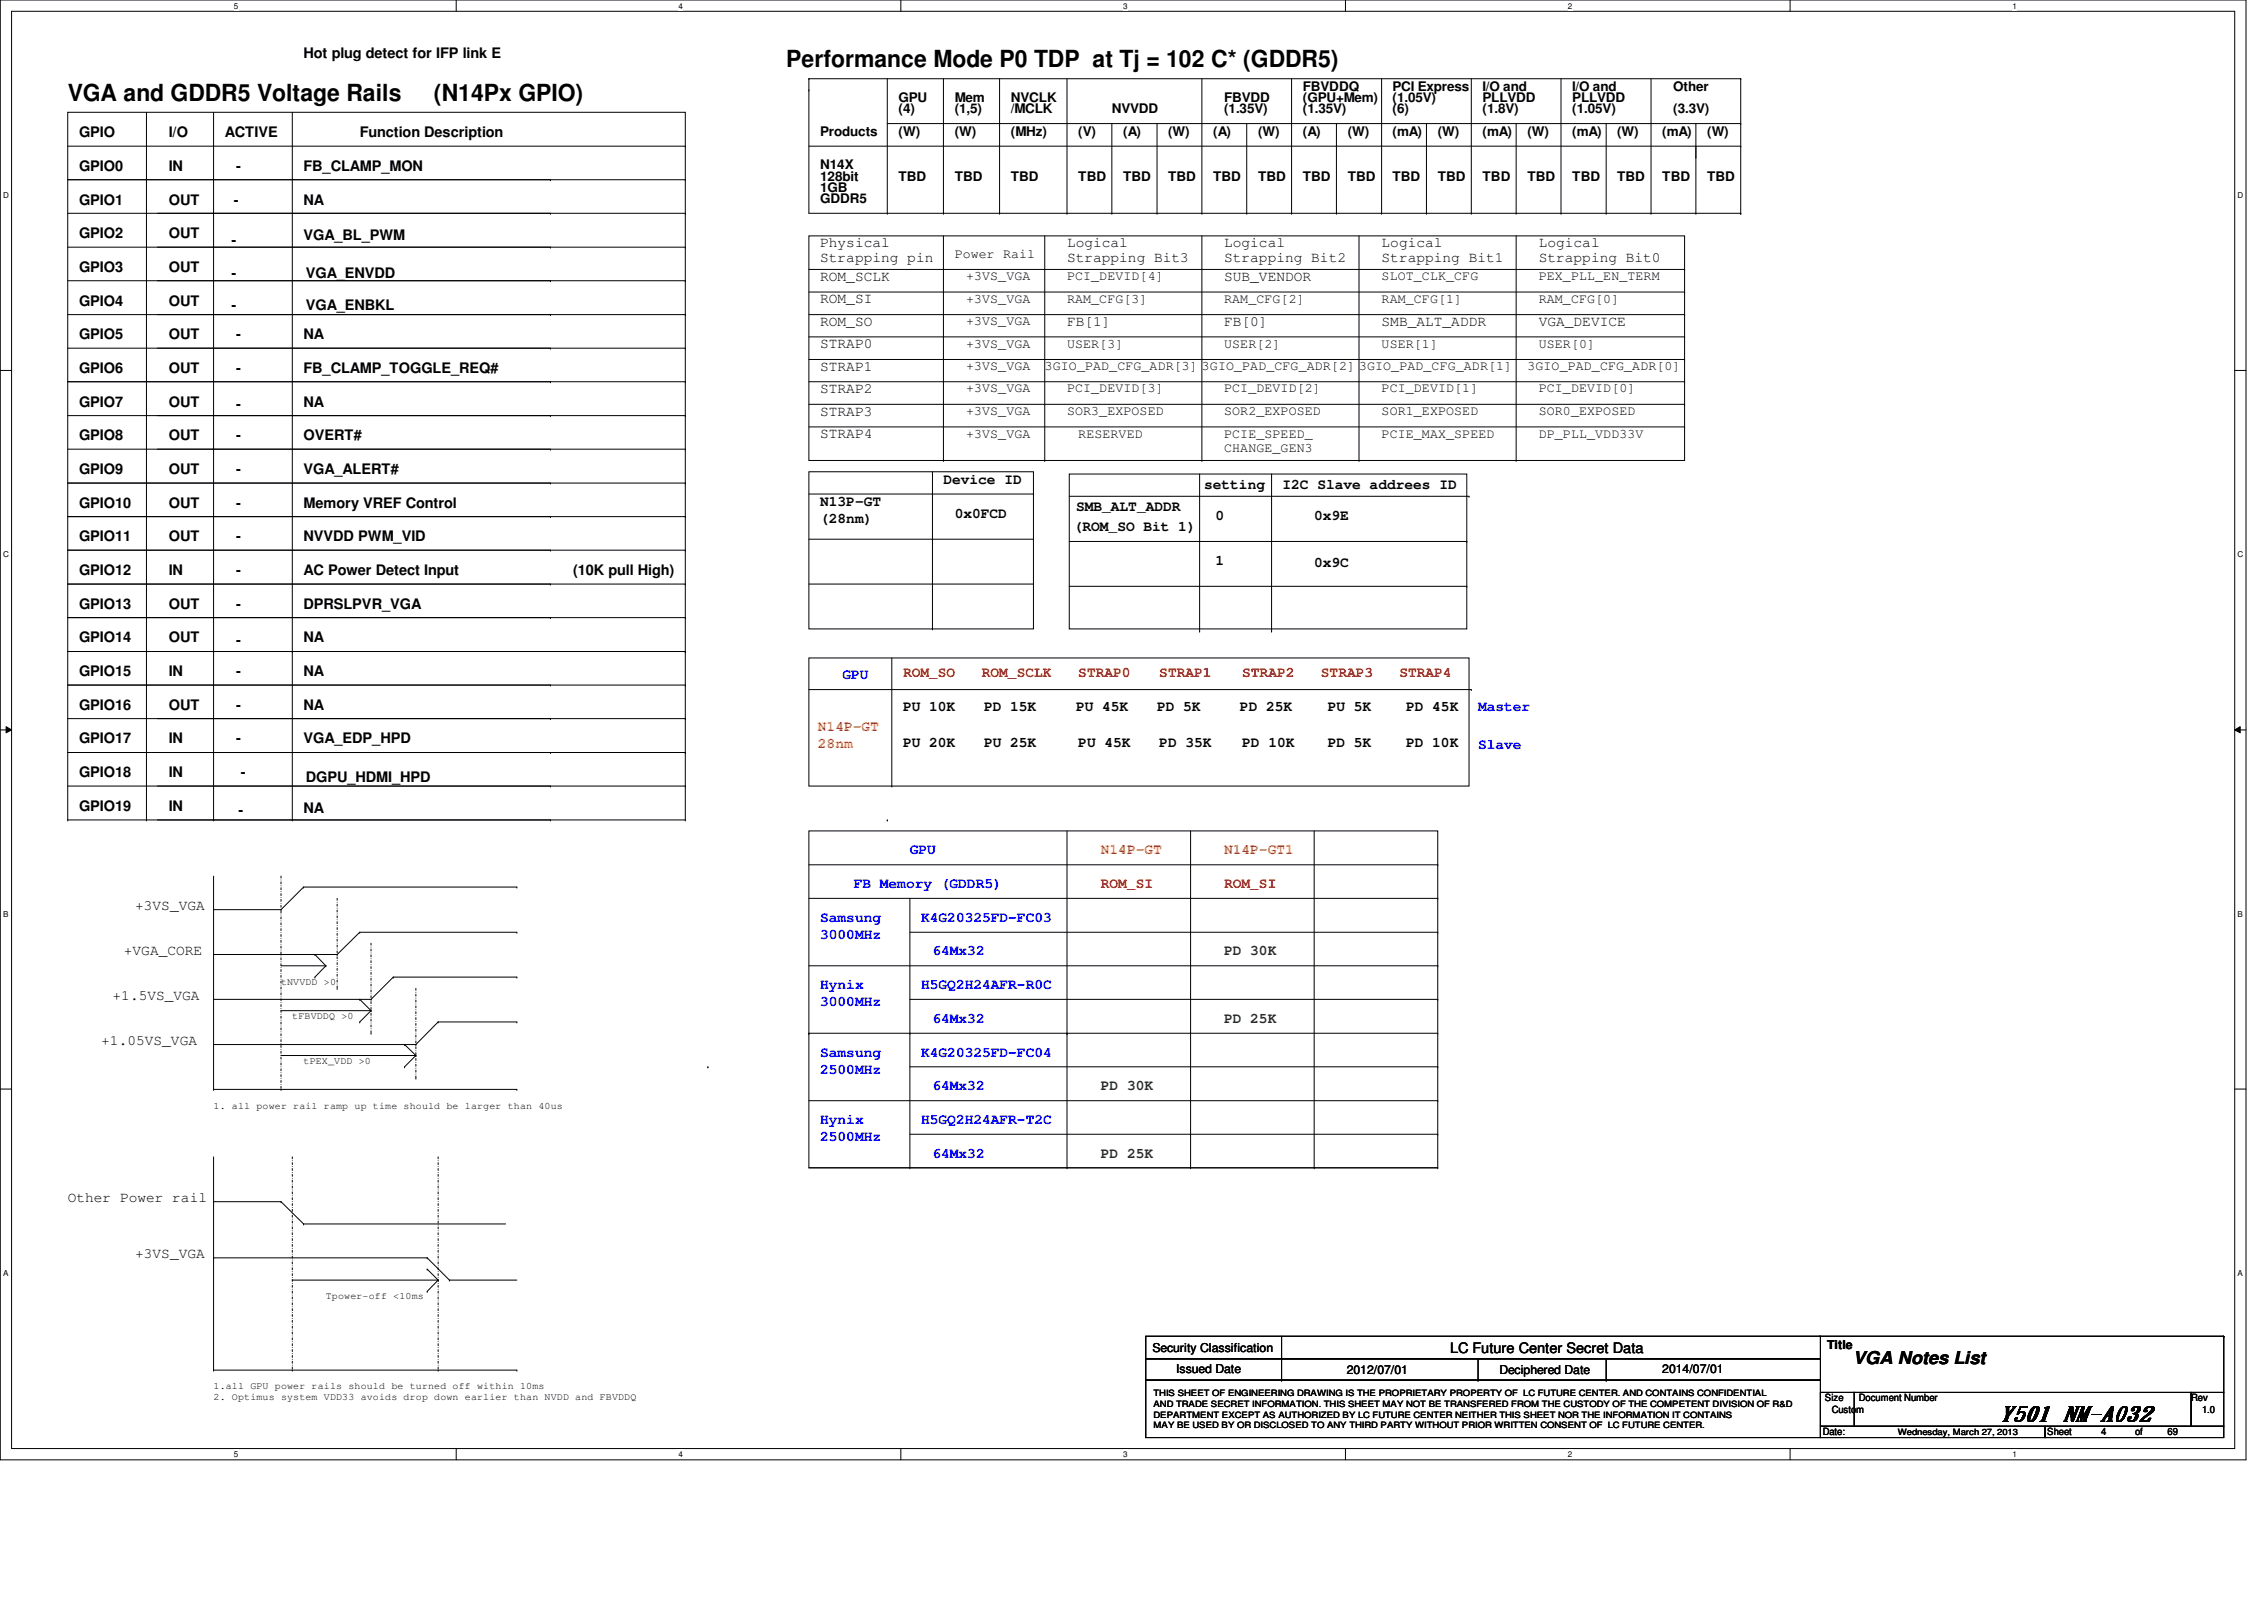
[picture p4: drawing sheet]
<svg xmlns="http://www.w3.org/2000/svg" width="297mm" height="210mm" viewBox="0 0 297 210" stroke-linecap="round" stroke-linejoin="round" font-family="sans-serif">
<defs><g id="words">
<g font-size="3.1">
<text x="103.2" y="8.8">Performance Mode P0 TDP at Tj = 102 C* (GDDR5)</text>
<text x="8.9" y="13.2">VGA and GDDR5 Voltage Rails</text>
<text x="56.9" y="13.2">(N14Px GPIO)</text>
</g>
<text font-size="2.8" x="262.4" y="186.4">Y501 NM-A032</text>
<text font-size="2.3" x="243.1" y="178.9">VGA Notes List</text>
<g font-size="1.9">
<text x="39.8" y="7.7">Hot plug detect for IFP link E</text>
<text x="10.4" y="18">GPIO</text>
<text x="22.1" y="18">I/O</text>
<text x="29.5" y="18">ACTIVE</text>
<text x="47.2" y="18">Function Description</text>
<text x="10.4" y="22.4">GPIO0</text>
<text x="22.1" y="22.4">IN</text>
<text x="31" y="22.4">-</text>
<text x="39.8" y="22.4">FB_CLAMP_MON</text>
<text x="10.4" y="26.8">GPIO1</text>
<text x="22.1" y="26.8">OUT</text>
<text x="30.7" y="26.8">-</text>
<text x="39.8" y="26.8">NA</text>
<text x="10.4" y="31.2">GPIO2</text>
<text x="10.4" y="35.7">GPIO3</text>
<text x="22.1" y="31.2">OUT</text>
<text x="22.1" y="35.7">OUT</text>
<text x="30.4" y="32.1">-</text>
<text x="39.8" y="31.5">VGA_BL_PWM</text>
<text x="107.6" y="32.4">Physical</text>
<text x="107.6" y="34.4">Strapping pin</text>
<text x="140" y="32.4">Logical</text>
<text x="140" y="34.4">Strapping Bit3</text>
<text x="160.6" y="32.4">Logical</text>
<text x="160.6" y="34.4">Strapping Bit2</text>
<text x="181.3" y="32.4">Logical</text>
<text x="181.3" y="34.4">Strapping Bit1</text>
<text x="201.9" y="32.4">Logical</text>
<text x="201.9" y="34.4">Strapping Bit0</text>
<text x="10.4" y="40.1">GPIO4</text>
<text x="22.1" y="40.1">OUT</text>
<text x="30.4" y="36.5">-</text>
<text x="30.4" y="40.7">-</text>
<text x="40.1" y="36.5">VGA_ENVDD</text>
<text x="40.1" y="40.7">VGA_ENBKL</text>
<text x="107.6" y="36.8">ROM_SCLK</text>
<text x="107.6" y="39.8">ROM_SI</text>
<text x="160.6" y="36.8">SUB_VENDOR</text>
<text x="10.4" y="44.5">GPIO5</text>
<text x="22.1" y="44.5">OUT</text>
<text x="31" y="44.5">-</text>
<text x="39.8" y="44.5">NA</text>
<text x="107.6" y="45.7">STRAP0</text>
<text x="107.6" y="42.8">ROM_SO</text>
<text x="140" y="42.8">FB[1]</text>
<text x="160.6" y="42.8">FB[0]</text>
<text x="181.3" y="42.8">SMB_ALT_ADDR</text>
<text x="201.9" y="42.8">VGA_DEVICE</text>
<text x="10.4" y="48.9">GPIO6</text>
<text x="10.4" y="53.3">GPIO7</text>
<text x="22.1" y="48.9">OUT</text>
<text x="22.1" y="53.3">OUT</text>
<text x="31" y="53.6">-</text>
<text x="31" y="48.9">-</text>
<text x="39.8" y="53.3">NA</text>
<text x="39.8" y="48.9">FB_CLAMP_TOGGLE_REQ#</text>
<text x="107.6" y="48.6">STRAP1</text>
<text x="107.6" y="51.6">STRAP2</text>
<text x="10.4" y="57.8">GPIO8</text>
<text x="22.1" y="57.8">OUT</text>
<text x="31" y="57.8">-</text>
<text x="39.8" y="57.8">OVERT#</text>
<text x="107.6" y="54.5">STRAP3</text>
<text x="107.6" y="57.5">STRAP4</text>
<text x="10.4" y="62.2">GPIO9</text>
<text x="22.1" y="62.2">OUT</text>
<text x="31" y="62.2">-</text>
<text x="39.8" y="62.2">VGA_ALERT#</text>
<text x="123.8" y="63.5">Device ID</text>
<text x="158" y="64.1">setting</text>
<text x="168.3" y="64.1">I2C Slave addrees ID</text>
<text x="10.4" y="66.6">GPIO10</text>
<text x="10.4" y="71">GPIO11</text>
<text x="22.1" y="66.6">OUT</text>
<text x="22.1" y="71">OUT</text>
<text x="31" y="71">-</text>
<text x="31" y="66.6">-</text>
<text x="39.8" y="71">NVVDD PWM_VID</text>
<text x="39.8" y="66.6">Memory VREF Control</text>
<text x="107.6" y="66.4">N13P-GT</text>
<text x="107.6" y="68.6">(28nm)</text>
<text x="125.3" y="67.9">0x0FCD</text>
<text x="140.9" y="69.7">(ROM_SO Bit 1)</text>
<text x="141.2" y="67">SMB_ALT_ADDR</text>
<text x="159.5" y="68.2">0</text>
<text x="172.4" y="68.2">0x9E</text>
<text x="10.4" y="75.4">GPIO12</text>
<text x="22.1" y="75.4">IN</text>
<text x="31" y="75.4">-</text>
<text x="39.8" y="75.4">AC Power Detect Input</text>
<text x="75.2" y="75.4">(10K pull High)</text>
<text x="159.5" y="74.1">1</text>
<text x="172.4" y="74.4">0x9C</text>
<text x="10.4" y="79.9">GPIO13</text>
<text x="22.1" y="79.9">OUT</text>
<text x="31" y="79.9">-</text>
<text x="39.8" y="79.9">DPRSLPVR_VGA</text>
<text x="10.4" y="88.7">GPIO15</text>
<text x="10.4" y="84.3">GPIO14</text>
<text x="22.1" y="88.7">IN</text>
<text x="22.1" y="84.3">OUT</text>
<text x="31" y="88.7">-</text>
<text x="31" y="84.6">-</text>
<text x="39.8" y="84.3">NA</text>
<text x="39.8" y="88.7">NA</text>
<text x="10.4" y="93.1">GPIO16</text>
<text x="22.1" y="93.1">OUT</text>
<text x="31" y="93.1">-</text>
<text x="39.8" y="93.1">NA</text>
<text x="118.5" y="93.3">PU 10K</text>
<text x="129.1" y="93.3">PD 15K</text>
<text x="141.2" y="93.3">PU 45K</text>
<text x="151.8" y="93.3">PD 5K</text>
<text x="162.7" y="93.3">PD 25K</text>
<text x="174.2" y="93.3">PU 5K</text>
<text x="184.5" y="93.3">PD 45K</text>
<text x="10.4" y="97.5">GPIO17</text>
<text x="10.4" y="102">GPIO18</text>
<text x="22.1" y="97.5">IN</text>
<text x="22.1" y="102">IN</text>
<text x="31" y="97.5">-</text>
<text x="31.6" y="102">-</text>
<text x="39.8" y="97.5">VGA_EDP_HPD</text>
<text x="118.5" y="98">PU 20K</text>
<text x="129.1" y="98">PU 25K</text>
<text x="141.5" y="98">PU 45K</text>
<text x="152.1" y="98">PD 35K</text>
<text x="163" y="98">PD 10K</text>
<text x="174.2" y="98">PD 5K</text>
<text x="184.5" y="98">PD 10K</text>
<text x="10.4" y="106.4">GPIO19</text>
<text x="22.1" y="106.4">IN</text>
<text x="31.3" y="107">-</text>
<text x="39.8" y="106.7">NA</text>
<text x="40.1" y="102.6">DGPU_HDMI_HPD</text>
<text x="17.7" y="119.3">+3VS_VGA</text>
<text x="16.3" y="125.2">+VGA_CORE</text>
<text x="14.8" y="131.1">+1.5VS_VGA</text>
<text x="13.3" y="137">+1.05VS_VGA</text>
<text x="8.9" y="157.6">Other Power rail</text>
<text x="17.7" y="165">+3VS_VGA</text>
<text x="190.2" y="177.5">LC Future Center Secret Data</text>
</g>
<g font-size="1.9" fill="#00f">
<text x="110.5" y="89.1">GPU</text>
<text x="193.9" y="93.3">Master</text>
<text x="193.9" y="98.3">Slave</text>
<text x="119.4" y="112.1">GPU</text>
<text x="112" y="116.5">FB Memory (GDDR5)</text>
<text x="107.6" y="120.9">Samsung</text>
<text x="107.6" y="123.1">3000MHz</text>
<text x="120.9" y="120.9">K4G20325FD-FC03</text>
<text x="122.3" y="125.3">64Mx32</text>
<text x="107.6" y="129.8">Hynix</text>
<text x="107.6" y="132">3000MHz</text>
<text x="120.9" y="129.8">H5GQ2H24AFR-R0C</text>
<text x="122.3" y="134.2">64Mx32</text>
<text x="107.6" y="138.6">Samsung</text>
<text x="107.6" y="140.8">2500MHz</text>
<text x="120.9" y="138.6">K4G20325FD-FC04</text>
<text x="122.3" y="143">64Mx32</text>
<text x="107.6" y="147.4">Hynix</text>
<text x="107.6" y="149.6">2500MHz</text>
<text x="120.9" y="147.4">H5GQ2H24AFR-T2C</text>
<text x="122.3" y="151.9">64Mx32</text>
</g>
<g font-size="1.9" fill="#f00">
<text x="118.5" y="88.8">ROM_SO</text>
<text x="128.8" y="88.8">ROM_SCLK</text>
<text x="141.5" y="88.8">STRAP0</text>
<text x="152.1" y="88.8">STRAP1</text>
<text x="163" y="88.8">STRAP2</text>
<text x="173.3" y="88.8">STRAP3</text>
<text x="183.6" y="88.8">STRAP4</text>
<text x="144.4" y="116.5">ROM_SI</text>
<text x="160.6" y="116.5">ROM_SI</text>
</g>
<g font-size="1.9" fill="#ff8000">
<text x="107.3" y="95.9">N14P-GT</text>
<text x="107.3" y="98.1">28nm</text>
<text x="144.4" y="112.1">N14P-GT</text>
<text x="160.6" y="112.1">N14P-GT1</text>
</g>
<g font-size="1.9" fill="#008000">
<text x="160.6" y="125.3">PD 30K</text>
<text x="160.6" y="134.2">PD 25K</text>
<text x="144.4" y="143">PD 30K</text>
<text x="144.4" y="151.9">PD 25K</text>
</g>
<g font-size="1.7">
<text x="170.9" y="11.9">FBVDDQ</text>
<text x="182.7" y="11.9">PCI Express</text>
<text x="194.5" y="11.9">I/O and</text>
<text x="206.3" y="11.9">I/O and</text>
<text x="219.5" y="11.9">Other</text>
<text x="107.6" y="17.8">Products</text>
<text x="117.9" y="13.4">GPU</text>
<text x="117.9" y="14.9">(4)</text>
<text x="117.9" y="17.8">(W)</text>
<text x="125.3" y="13.4">Mem</text>
<text x="125.3" y="14.9">(1,5)</text>
<text x="125.3" y="17.8">(W)</text>
<text x="132.6" y="14.9">/MCLK</text>
<text x="132.6" y="13.4">NVCLK</text>
<text x="132.6" y="17.8">(MHz)</text>
<text x="141.5" y="17.8">(V)</text>
<text x="145.9" y="14.9">NVVDD</text>
<text x="147.4" y="17.8">(A)</text>
<text x="153.2" y="17.8">(W)</text>
<text x="159.2" y="17.8">(A)</text>
<text x="160.6" y="13.4">FBVDD</text>
<text x="160.6" y="14.9">(1.35V)</text>
<text x="165.1" y="17.8">(W)</text>
<text x="170.9" y="14.9">(1.35V)</text>
<text x="170.9" y="13.4">(GPU+Mem)</text>
<text x="170.9" y="17.8">(A)</text>
<text x="176.8" y="17.8">(W)</text>
<text x="182.7" y="13.4">(1.05V)</text>
<text x="182.7" y="14.9">(6)</text>
<text x="182.7" y="17.8">(mA)</text>
<text x="188.6" y="17.8">(W)</text>
<text x="194.5" y="13.4">PLLVDD</text>
<text x="194.5" y="14.9">(1.8V)</text>
<text x="194.5" y="17.8">(mA)</text>
<text x="200.4" y="17.8">(W)</text>
<text x="206.3" y="13.4">PLLVDD</text>
<text x="206.3" y="14.9">(1.05V)</text>
<text x="206.3" y="17.8">(mA)</text>
<text x="212.2" y="17.8">(W)</text>
<text x="218.1" y="17.8">(mA)</text>
<text x="219.5" y="14.9">(3.3V)</text>
<text x="224" y="17.8">(W)</text>
<text x="107.6" y="22.2">N14X</text>
<text x="107.6" y="23.7">128bit</text>
<text x="117.9" y="23.7">TBD</text>
<text x="125.3" y="23.7">TBD</text>
<text x="132.6" y="23.7">TBD</text>
<text x="141.5" y="23.7">TBD</text>
<text x="147.4" y="23.7">TBD</text>
<text x="153.2" y="23.7">TBD</text>
<text x="159.2" y="23.7">TBD</text>
<text x="165.1" y="23.7">TBD</text>
<text x="170.9" y="23.7">TBD</text>
<text x="176.8" y="23.7">TBD</text>
<text x="182.7" y="23.7">TBD</text>
<text x="188.6" y="23.7">TBD</text>
<text x="194.5" y="23.7">TBD</text>
<text x="200.4" y="23.7">TBD</text>
<text x="206.3" y="23.7">TBD</text>
<text x="212.2" y="23.7">TBD</text>
<text x="218.1" y="23.7">TBD</text>
<text x="224" y="23.7">TBD</text>
<text x="107.6" y="25.2">1GB</text>
<text x="107.6" y="26.7">GDDR5</text>
<text x="125.3" y="33.8">Power Rail</text>
<text x="126.7" y="39.7">+3VS_VGA</text>
<text x="126.7" y="36.7">+3VS_VGA</text>
<text x="140" y="39.7">RAM_CFG[3]</text>
<text x="140" y="36.7">PCI_DEVID[4]</text>
<text x="160.6" y="39.7">RAM_CFG[2]</text>
<text x="181.3" y="36.7">SLOT_CLK_CFG</text>
<text x="181.3" y="39.7">RAM_CFG[1]</text>
<text x="201.9" y="36.7">PEX_PLL_EN_TERM</text>
<text x="201.9" y="39.7">RAM_CFG[0]</text>
<text x="126.7" y="42.7">+3VS_VGA</text>
<text x="126.7" y="45.6">+3VS_VGA</text>
<text x="140" y="45.6">USER[3]</text>
<text x="160.6" y="45.6">USER[2]</text>
<text x="181.3" y="45.6">USER[1]</text>
<text x="201.9" y="45.6">USER[0]</text>
<text x="126.7" y="48.6">+3VS_VGA</text>
<text x="126.7" y="51.5">+3VS_VGA</text>
<text x="137.1" y="48.6">3GIO_PAD_CFG_ADR[3]</text>
<text x="140" y="51.5">PCI_DEVID[3]</text>
<text x="157.7" y="48.6">3GIO_PAD_CFG_ADR[2] 3GIO_PAD_CFG_ADR[1]</text>
<text x="160.6" y="51.5">PCI_DEVID[2]</text>
<text x="181.3" y="51.5">PCI_DEVID[1]</text>
<text x="200.4" y="48.6">3GIO_PAD_CFG_ADR[0]</text>
<text x="201.9" y="51.5">PCI_DEVID[0]</text>
<text x="126.7" y="54.4">+3VS_VGA</text>
<text x="126.7" y="57.4">+3VS_VGA</text>
<text x="140" y="54.4">SOR3_EXPOSED</text>
<text x="141.5" y="57.4">RESERVED</text>
<text x="160.6" y="57.4">PCIE_SPEED_</text>
<text x="160.6" y="59.3">CHANGE_GEN3</text>
<text x="160.6" y="54.4">SOR2_EXPOSED</text>
<text x="181.3" y="57.4">PCIE_MAX_SPEED</text>
<text x="181.3" y="54.4">SOR1_EXPOSED</text>
<text x="201.9" y="54.4">SOR0_EXPOSED</text>
<text x="201.9" y="57.4">DP_PLL_VDD33V</text>
</g>
<g font-size="1.6">
<text x="151.2" y="177.3">Security Classification</text>
<text x="239.7" y="177">Title</text>
<text x="154.3" y="180.1">Issued Date</text>
<text x="176.7" y="180.3">2012/07/01</text>
<text x="196.7" y="180.3">Deciphered Date</text>
<text x="218.1" y="180.1">2014/07/01</text>
</g>
<g font-size="1.3">
<text x="36.9" y="129.2">tNVVDD &gt;0</text>
<text x="38.4" y="133.6">tFBVDDQ &gt;0</text>
<text x="39.8" y="139.5">tPEX_VDD &gt;0</text>
<text x="28" y="145.5">1. all power rail ramp up time should be larger than 40us</text>
<text x="42.8" y="170.5">Tpower-off &lt;10ms</text>
<text x="28" y="183.7">2. Optimus system VDD33 avoids drop down earlier than NVDD and FBVDDQ</text>
<text x="28" y="182.3">1.all GPU power rails should be turned off within 10ms</text>
<text x="239.4" y="183.9">Size</text>
<text x="240.3" y="185.3">Custom</text>
<text x="243.9" y="183.9">Document Number</text>
<text x="287.5" y="183.9">Rev</text>
<text x="288.9" y="185.3">1.0</text>
<text x="239.1" y="188.3">Date:</text>
<text x="268.6" y="188.3">Sheet</text>
<text x="275.7" y="188.3">4</text>
<text x="280.1" y="188.3">of</text>
<text x="284.4" y="188.3">69</text>
</g>
<g font-size="1.1">
<text x="30.7" y="1.1">5</text>
<text x="89" y="1.1">4</text>
<text x="147.4" y="1.1">3</text>
<text x="205.7" y="1.1">2</text>
<text x="264" y="1.1">1</text>
<text x=".4" y="26">D</text>
<text x="293.6" y="26">D</text>
<text x=".4" y="73.1">C</text>
<text x="293.6" y="73.1">C</text>
<text x=".4" y="120.3">B</text>
<text x="293.6" y="120.3">B</text>
<text x=".4" y="167.4">A</text>
<text x="293.6" y="167.4">A</text>
<text x="151.3" y="186">DEPARTMENT EXCEPT AS AUTHORIZED BY LC FUTURE CENTER NEITHER THIS SHEET NOR THE INFORMATION IT CONTAINS</text>
<text x="151.3" y="184.6">AND TRADE SECRET INFORMATION. THIS SHEET MAY NOT BE TRANSFERED FROM THE CUSTODY OF THE COMPETENT DIVISION OF R&amp;D</text>
<text x="151.3" y="183.2">THIS SHEET OF ENGINEERING DRAWING IS THE PROPRIETARY PROPERTY OF LC FUTURE CENTER. AND CONTAINS CONFIDENTIAL</text>
<text x="30.7" y="191.2">5</text>
<text x="89" y="191.2">4</text>
<text x="147.4" y="191.2">3</text>
<text x="151.3" y="187.4">MAY BE USED BY OR DISCLOSED TO ANY THIRD PARTY WITHOUT PRIOR WRITTEN CONSENT OF LC FUTURE CENTER.</text>
<text x="205.7" y="191.2">2</text>
<text x="249" y="188.2">Wednesday, March 27, 2013</text>
<text x="264" y="191.2">1</text>
</g>
</g></defs>
<path d="M0 0h294.7v191.5h-294.7zM1.5 1.5h291.7v188.5h-291.7z" fill="none" stroke="#000" stroke-width=".13"/>
<g fill="#fff">
<path d="M30.7 .2h.6v1.2h-.6z"/>
<path d="M30.7 190.2h.6v1.2h-.6z"/>
</g>
<path d="M59.9 0v1.5M59.9 190v1.5" fill="none" stroke="#000" stroke-width=".13"/>
<g fill="#fff">
<path d="M89 .2h.6v1.2h-.6z"/>
<path d="M89 190.2h.6v1.2h-.6z"/>
</g>
<path d="M118.2 0v1.5M118.2 190v1.5" fill="none" stroke="#000" stroke-width=".13"/>
<g fill="#fff">
<path d="M147.4 .2h.6v1.2h-.6z"/>
<path d="M147.4 190.2h.6v1.2h-.6z"/>
</g>
<path d="M176.5 0v1.5M176.5 190v1.5" fill="none" stroke="#000" stroke-width=".13"/>
<g fill="#fff">
<path d="M205.7 .2h.6v1.2h-.6z"/>
<path d="M205.7 190.2h.6v1.2h-.6z"/>
</g>
<path d="M234.9 0v1.5M234.9 190v1.5" fill="none" stroke="#000" stroke-width=".13"/>
<g fill="#fff">
<path d="M264 .2h.6v1.2h-.6z"/>
<path d="M264 190.2h.6v1.2h-.6z"/>
<path d="M.4 25h.8v1.2h-.8z"/>
<path d="M293.6 25h.7v1.2h-.7z"/>
<path d="M.4 72.1h.8v1.2h-.8z"/>
<path d="M293.6 72.1h.7v1.2h-.7z"/>
</g>
<path d="M0 48.6h1.5M293.2 48.6h1.5" fill="none" stroke="#000" stroke-width=".13"/>
<g fill="#fff">
<path d="M.4 119.3h.7v1.2h-.7z"/>
<path d="M293.6 119.3h.7v1.2h-.7z"/>
</g>
<path d="M0 95.8h1.5M.8 95.3l.7 .5-.7 .3zM293.2 95.8l.7-.5v.8zM293.2 95.8h1.5" fill="none" stroke="#000" stroke-width=".13"/>
<path d="M.8 95.3l.7 .5-.7 .3zM293.2 95.8l.7-.5v.8z" fill="#000"/>
<g fill="#fff">
<path d="M.4 166.4h.7v1.2h-.7z"/>
<path d="M293.6 166.4h.7v1.2h-.7z"/>
</g>
<g fill="none" stroke="#000" stroke-width=".13">
<path d="M8.9 14.7h81v70.8h-81zM8.9 19.2h81M19.2 14.7v92.9M28 14.7v92.9M38.4 14.7v92.9M89.9 19.2h.1M106.1 11.8h.1M106.1 10.3h.1M106.1 19.2h122.3M106.1 10.3v17.7h122.3M106.1 10.3h122.3M116.4 10.3v17.7"/>
<path d="M116.4 16.2h112M123.8 10.3v17.7M131.1 10.3v17.7M140 10.3v17.7M145.9 16.2v11.8M151.8 16.2v11.8M157.7 10.3v17.7M163.6 16.2v11.8M169.5 10.3v17.7M175.3 16.2v11.8M181.3 10.3v17.7M187.2 16.2v11.8"/>
<path d="M193 10.3v17.7M198.9 16.2v11.8M204.8 10.3v17.7M210.7 16.2v11.8M216.6 10.3v17.7M222.5 16.2v11.8M228.4 19.2h.1M228.4 10.3h.1M228.4 16.2h.1M228.4 10.3v17.7M8.9 28h81M8.9 23.6h81"/>
<path d="M8.9 32.4h81M8.9 36.8h81M72.2 23.6h.1M72.2 28h.1M72.2 32.4h.1M72.2 36.8h.1M89.9 23.6h.1M89.9 28h.1M89.9 32.4h.1M89.9 36.8h.1M106.1 30.9h114.9v29.5h-114.9zM106.1 38.3h114.9"/>
<path d="M106.1 35.3h114.9M116.4 28h.1M123.8 28h.1M123.8 30.9v29.5M131.1 28h.1M137.1 30.9v29.5M140 28h.1M145.9 28h.1M151.8 28h.1M157.7 28h.1M157.7 30.9v29.5M163.6 28h.1"/>
<path d="M169.5 28h.1M175.3 28h.1M178.3 30.9v29.5M181.3 28h.1M187.2 28h.1M193 28h.1M198.9 28h.1M198.9 30.9v29.5M204.8 28h.1M210.7 28h.1M216.6 28h.1M221 38.3h.1"/>
<path d="M221 35.3h.1M222.5 28h.1M222.5 20.6h.1M228.4 28h.1M8.9 41.3h81M8.9 50.1h81M8.9 45.7h81M8.9 54.5h81M8.9 58.9h81M72.2 41.3h.1M72.2 45.7h.1M72.2 50.1h.1"/>
<path d="M72.2 54.5h.1M72.2 58.9h.1M89.9 41.3h.1M89.9 45.7h.1M89.9 50.1h.1M89.9 54.5h.1M89.9 58.9h.1M106.1 44.2h114.9M106.1 41.3h114.9M106.1 53h114.9M106.1 56h114.9M106.1 50.1h114.9"/>
<path d="M106.1 47.2h114.9M221 44.2h.1M221 41.3h.1M221 53h.1M221 56h.1M221 50.1h.1M221 47.2h.1M8.9 76.6h81M8.9 63.4h81M8.9 67.8h81M8.9 72.2h81M72.2 63.4h.1"/>
<path d="M72.2 67.8h.1M72.2 72.2h.1M72.2 76.6h.1M89.9 63.4h.1M89.9 67.8h.1M89.9 72.2h.1M89.9 76.6h.1M106.1 61.9h29.5v20.6h-29.5zM106.1 64.8h29.5M106.1 70.7h29.5M106.1 76.6h29.5M122.3 61.9v20.6"/>
<path d="M123.8 60.4h.1M135.6 64.8h.1M135.6 70.7h.1M135.6 76.6h.1M137.1 60.4h.1M140.3 62.2h52.1v20.3h-52.1zM140.3 65.1h52.4M140.3 71h52.1M140.3 76.9h52.1M157.4 62.2v20.6M157.7 60.4h.1M166.8 62.2v20.6"/>
<path d="M178.3 60.4h.1M192.4 71h.1M192.4 76.9h.1M192.7 65.1h.1M198.9 60.4h.1M8.9 81h81M8.9 89.9h81M8.9 94.3h81M8.9 98.7h81M19.2 85.5h.1M28 85.5h.1M38.4 85.5h.1"/>
<path d="M72.2 81h.1M72.2 89.9h.1M72.2 94.3h.1M72.2 98.7h.1M89.9 81h.1M89.9 85.5h.1M89.9 89.9h.1M89.9 94.3h.1M89.9 98.7h.1M89.9 85.5h-81v22.1M89.9 85.5v22.1M106.1 86.3h86.6v16.8h-86.6z"/>
<path d="M106.1 90.5h86.9M117 86.3v16.8M122.3 82.5h.1M157.4 82.8h.1M166.8 82.8h.1M193 90.5h.1M8.9 107.6h.1M8.9 103.1h81M8.9 107.6h81M19.2 107.6h.1M28 107.6h.1M28 114.9v28"/>
<path d="M28 119.3h8.9M36.9 119.3h.1M38.4 107.6h.1M39.8 116.4h.1M39.8 116.4l-2.9 2.9M39.8 116.4h28M67.8 116.4h.1M72.2 103.1h.1M72.2 107.6h.1M89.9 103.1h.1M89.9 107.6h.1M106.1 109h82.5v44.2h-82.5z"/>
<path d="M106.1 117.9h82.5M106.1 113.5h82.5M116.4 107.6h.1M117 103.1h.1M119.4 117.9v35.3M140 109v44.2M156.2 109v44.2M172.4 109v44.2M188.6 117.9h.1M188.6 113.5h.1M28 131.1h20.7M28 137h26.6"/>
<path d="M28 125.2h16.2M36.9 126.7h5.9M36.9 132.6h11.8M36.9 138.5h17.7M41.3 125.2h.1M41.3 128.2h.1M41.3 125.2l1.5 1.5M42.8 126.7h.1M42.8 126.7l-1.5 1.5M44.2 125.2h.1M47.2 122.3h.1M47.2 134.1h.1"/>
<path d="M47.2 131.1h.1M47.2 122.3h20.6M47.2 122.3l-3 2.9M47.2 131.1l1.5 1.5M48.7 131.1h.1M48.7 132.6h.1M48.7 132.6l-1.5 1.5M51.6 128.2h.1M51.6 128.2l-2.9 2.9M51.6 128.2h16.2M53.1 137h.1M53.1 140h.1"/>
<path d="M53.1 137l1.5 1.5M54.6 137h.1M54.6 138.5h.1M54.6 138.5l-1.5 1.5M57.5 134.1h.1M57.5 134.1l-2.9 2.9M57.5 134.1h10.3M67.8 122.3h.1M67.8 128.2h.1M67.8 134.1h.1M92.9 140h.1M106.1 135.6h.1"/>
<path d="M106.1 126.7h82.5M106.1 135.6h82.5M119.4 135.6h.1M119.4 122.3h69.2M119.4 131.1h69.2M119.4 140h69.2M140 135.6h.1M188.6 135.6h.1M188.6 140h.1M188.6 122.3h.1M188.6 131.1h.1M188.6 126.7h.1"/>
<path d="M0 142.9h1.5M28 142.9h.1M28 157.6h.1M28 151.8v27.9M28 142.9h39.8M28 157.6h8.9M36.9 157.6h.1M36.9 157.6l2.9 3M67.8 142.9h.1M106.1 153.2h82.5M106.1 144.4h82.5M119.4 153.2h.1"/>
<path d="M119.4 148.8h69.2M140 153.2h.1M156.2 153.2h.1M172.4 153.2h.1M188.6 153.2h.1M188.6 144.4h.1M188.6 148.8h.1M293.2 142.9h1.5M28 179.7h.1M28 165h.1M28 179.7h39.8M28 165h28"/>
<path d="M38.4 167.9h19.1M39.8 160.6h.1M39.8 160.6h26.5M56 166.5h.1M56 169.4h.1M56 165h.1M56 166.5l1.5 1.4M56 165l3 2.9M57.5 167.9h.1M57.5 167.9l-1.5 1.5M59 167.9h.1M59 167.9h8.8"/>
<path d="M67.8 179.7h.1M150.3 175.3h88.5v3h-88.5zM150.3 178.3h88.5v2.8h-88.5zM168.1 178.3h.1M168.1 175.3v5.8M193.9 178.3v2.8M210.7 178.3v2.8M238.7 175.3h53.1M291.8 175.3h.1M291.8 175.3v7.4M150.3 181.1h88.5v7.5h-88.5zM168.1 181.1h.1"/>
<path d="M193.9 181.1h.1M210.7 181.1h.1M238.8 182.7h4.5v4.4h-4.5zM238.8 187.1h29.5v1.5h-29.5zM243.3 182.7h44.2v4.4h-44.2zM268.3 187.1h23.5v1.5h-23.5zM287.5 182.7h4.3v4.4h-4.3z"/>
</g>
<path d="M36.9 114.9v28M44.2 117.9v11.8M44.2 129.7h.1M48.7 123.7v11.9M48.7 135.6h.1M54.6 129.7v11.7M36.9 142.9h.1M38.4 151.8v27.9M54.6 141.4h.1M57.5 151.8v27.9M38.4 179.7h.1M57.5 179.7h.1" fill="none" stroke="#000" stroke-width=".13" stroke-dasharray=".3 .3 0 .3"/>
<use href="#words"/>
</svg>
